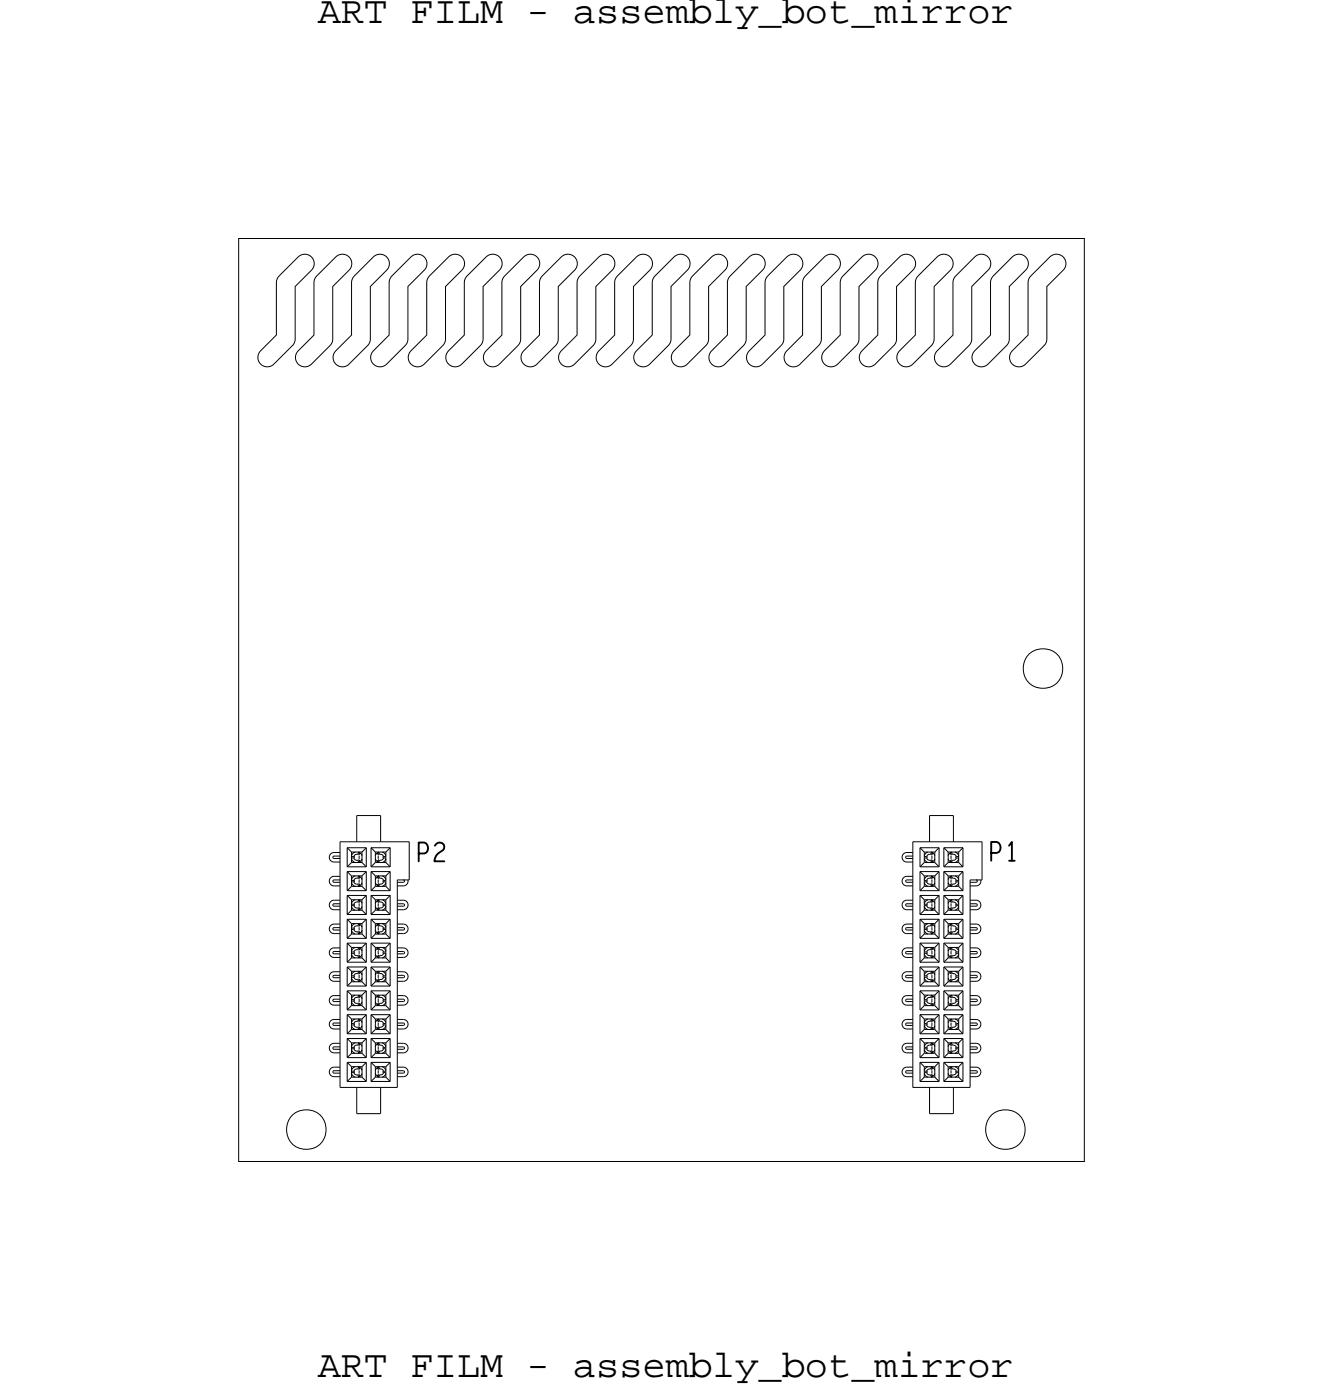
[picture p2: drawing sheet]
<svg xmlns="http://www.w3.org/2000/svg" width="70mm" height="75mm" viewBox="0 0 70 75" stroke-linecap="round" stroke-linejoin="round" font-family="sans-serif">
<defs><g id="words">
<g font-size="2.1">
<text x="16.9" y="1.2">ART FILM - assembly_bot_mirror</text>
<text x="16.9" y="73.3">ART FILM - assembly_bot_mirror</text>
</g>
</g></defs>
<!-- layer: Board Outline -->
<path d="M12.7 12.7h45v49.2h-45z" fill="none" stroke="#000" stroke-width=".05"/>
<!-- layer: Components -->
<g fill="none" stroke="#000" stroke-width=".05">
<path d="M14.9 14.7l1.1-1.1h.4l.3 .2v.3l-.1 .2-.9 1v2.9l-1.1 1.2-.4 .1-.4-.2-.1-.3 .2-.3 .8-.9v-2.8zM16.9 14.7l1.1-1.1h.4l.3 .2v.3l-.1 .2-.9 1v2.9l-1.1 1.2-.4 .1-.4-.2-.1-.3 .2-.3 .8-.9v-2.8zM18.9 14.7l1.1-1.1h.4l.3 .2v.3l-.1 .2-.9 1v2.9l-1.1 1.2-.4 .1-.4-.2-.1-.3 .2-.3 .8-.9v-2.8zM20.9 14.7l1.1-1.1h.4l.3 .2v.3l-.1 .2-.9 1v2.9l-1.1 1.2-.4 .1-.4-.2-.1-.3 .2-.3 .8-.9v-2.8zM22.9 14.7l1.1-1.1h.4l.3 .2v.3l-.1 .2-.9 1v2.9l-1.1 1.2-.4 .1-.4-.2-.1-.3 .2-.3 .8-.9v-2.8zM24.9 14.7l1.1-1.1h.4l.3 .2v.3l-.1 .2-.9 1v2.9l-1.1 1.2-.4 .1-.4-.2-.1-.3 .2-.3 .8-.9v-2.8zM26.9 14.7l1.1-1.1h.4l.3 .2v.3l-.1 .2-.9 1v2.9l-1.1 1.2-.4 .1-.4-.2-.1-.3 .2-.3 .8-.9v-2.8zM28.9 14.7l1.1-1.1h.4l.3 .2v.3l-.1 .2-.9 1v2.9l-1.1 1.2-.4 .1-.4-.2-.1-.3 .2-.3 .8-.9v-2.8zM30.9 14.7l1.1-1.1h.4l.3 .2v.3l-.1 .2-.9 1v2.9l-1.1 1.2-.4 .1-.4-.2-.1-.3 .2-.3 .8-.9v-2.8zM32.9 14.7l1.1-1.1h.4l.3 .2v.3l-.1 .2-.9 1v2.9l-1.1 1.2-.4 .1-.4-.2-.1-.3 .2-.3 .8-.9v-2.8zM34.9 14.7l1.1-1.1h.4l.3 .2v.3l-.1 .2-.9 1v2.9l-1.1 1.2-.4 .1-.4-.2-.1-.3 .2-.3 .8-.9v-2.8zM36.9 14.7l1.1-1.1h.4l.3 .2v.3l-.1 .2-.9 1v2.9l-1.1 1.2-.4 .1-.4-.2-.1-.3 .2-.3 .8-.9v-2.8z"/>
<path d="M38.9 14.7l1.1-1.1h.4l.3 .2v.3l-.1 .2-.9 1v2.9l-1.1 1.2-.4 .1-.4-.2-.1-.3 .2-.3 .8-.9v-2.8zM41.9 13.7l.2-.2 .3 .1 .3 .2v.3l-.1 .3-.9 .9v2.9l-1.2 1.2-.4 .1-.3-.2-.1-.3 .2-.3 .8-.9v-2.9zM42.9 14.7l1.1-1.1h.4l.3 .2v.3l-.1 .2-.9 1v2.9l-1.1 1.2-.4 .1-.4-.2-.1-.3 .1-.3 .9-.9v-2.8zM44.9 14.7l1.1-1.1h.4l.3 .2v.3l-.1 .2-.9 1v2.9l-1.1 1.2-.4 .1-.4-.2-.1-.3 .2-.3 .8-.9v-2.8zM46.9 14.7l1.1-1.1h.4l.3 .2v.3l-.1 .2-.9 1v2.9l-1.1 1.2-.4 .1-.4-.2-.1-.3 .2-.3 .8-.9v-2.8zM48.9 14.7l1.1-1.1h.4l.3 .2v.3l-.1 .2-.9 1v2.9l-1.1 1.2-.4 .1-.4-.2-.1-.3 .2-.3 .8-.9v-2.8zM51.9 13.7l.2-.2 .3 .1 .3 .2v.3l-.1 .3-.9 .9v2.9l-1.2 1.2-.4 .1-.3-.2-.1-.3 .2-.3 .8-.9v-2.9zM53.9 13.7l.2-.2 .3 .1 .3 .2v.3l-.1 .3-.9 .9v2.9l-1.2 1.2-.4 .1-.3-.2-.1-.3 .1-.3 .9-.9v-2.9zM55.9 13.7l.2-.2 .3 .1 .3 .2v.3l-.1 .3-.9 .9v2.9l-1.2 1.2-.4 .1-.3-.2-.1-.3 .1-.3 .9-.9v-2.9zM17.8 45.6h.3zM17.8 49.4h.3zM17.8 46.9h.3z"/>
<path d="M17.8 48.1h.3zM17.8 53.2h.3zM17.8 51.9h.3zM17.8 54.5h.3zM17.8 50.7h.3zM17.8 55.7h.3zM17.8 57h.3zM17.8 45.9h.3zM17.8 45.4h.3zM17.8 45.7h.3zM17.8 49.7h.3zM17.8 49.2h.3z"/>
<path d="M17.8 49.5h.3zM17.8 47.2h.3zM17.8 46.7h.3zM17.8 47h.3zM17.8 50.5h.3zM17.8 48.4h.3zM17.8 47.9h.3zM17.8 48.3h.3zM17.8 53.5h.3zM17.8 53h.3zM17.8 53.3h.3zM17.8 52.3h.3z"/>
<path d="M17.8 51.7h.3zM17.8 52.1h.3zM17.8 54.8h.3zM17.8 54.3h.3zM17.8 54.6h.3zM17.8 51h.3zM17.8 50.8h.3zM17.8 56.1h.3zM17.8 55.6h.3zM17.8 55.9h.3zM17.8 57.3h.3zM17.8 56.8h.3z"/>
<path d="M17.8 57.1h.3zM17.8 45.4l-.2 .1-.1 .1 .1 .2 .2 .1M17.8 45.6h-.1l.1 .1M17.8 49.2l-.2 .1-.1 .2 .1 .1 .2 .1M17.8 49.4l-.1 .1h.1M17.8 46.7h-.2l-.1 .2 .1 .2 .2 .1M17.8 46.9h-.1l.1 .1M17.8 47.9l-.2 .1-.1 .2 .1 .2h.2M17.8 48.1l-.1 .1 .1 .1M17.8 53l-.2 .1-.1 .2 .1 .1 .2 .1M17.8 53.2l-.1 .1h.1M17.8 51.7l-.2 .1-.1 .2 .1 .2 .2 .1"/>
<path d="M17.8 51.9l-.1 .1 .1 .1M17.8 54.3l-.2 .1-.1 .1 .1 .2 .2 .1M17.8 54.5h-.1l.1 .1M17.8 50.5h-.2l-.1 .2 .1 .2 .2 .1M17.8 50.7h-.1l.1 .1M17.8 55.6h-.2l-.1 .2 .1 .2 .2 .1M17.8 55.7l-.1 .1 .1 .1M17.8 56.8l-.2 .1-.1 .2 .1 .2h.2M17.8 57l-.1 .1h.1M18.1 57.9h3zM18.1 44.8v13.1zM18.1 44.8h3.7z"/>
<path d="M18.5 45.1v1.1zM18.5 46.2h1zM18.5 45.1l.2 .3zM18.5 46.2l.2-.3zM18.5 46.4l.2 .2zM18.5 47.4l.2-.2zM18.5 47.4h1zM18.5 46.4v1zM18.5 47.7v1zM18.5 48.7h1zM18.5 49v1zM18.5 50h1z"/>
<path d="M18.5 50l.2-.3zM18.5 47.7l.2 .2zM18.5 48.7l.2-.2zM18.5 50.2l.2 .3zM18.5 49l.2 .2zM18.5 50.2v1zM18.5 51.2h1zM18.5 51.5v1zM18.5 52.5h1zM18.5 52.8v1zM18.5 53.8h1zM18.5 51.2l.2-.2z"/>
<path d="M18.5 54l.2 .3zM18.5 53.8l.2-.3zM18.5 51.5l.2 .2zM18.5 52.5l.2-.2zM18.5 52.8l.2 .2zM18.5 54v1zM18.5 55h1zM18.5 55.3v1zM18.5 56.3h1zM18.5 56.6v1zM18.5 57.6h1zM18.5 56.6l.2 .2z"/>
<path d="M18.5 55l.2-.2zM18.5 57.6l.2-.2zM18.5 55.3l.2 .2zM18.5 56.3l.2-.2zM18.5 45.1h1zM18.5 46.4h1zM18.5 47.7h1zM18.5 49h1zM18.5 50.2h1zM18.5 51.5h1zM18.5 52.8h1zM18.5 54h1z"/>
<path d="M18.5 55.3h1zM18.5 56.6h1zM18.7 45.9h.6zM18.7 47.2h.6zM18.7 49.7h.6zM18.7 48.5h.6zM18.7 54.8h.6zM18.7 51h.6zM18.7 53.5h.6zM18.7 52.3h.6zM18.7 57.4h.6zM18.7 56.1h.6z"/>
<path d="M18.7 45.6h.1zM18.7 45.7h.1zM18.7 45.4h.6zM18.7 45.4v.5zM18.7 49.4h.1zM18.7 49.5h.1zM18.7 46.9h.1zM18.7 47l.1-.1zM18.7 48.1l.1 .1zM18.7 48.2h.1zM18.7 46.6h.6zM18.7 46.6v.6z"/>
<path d="M18.7 47.9h.6zM18.7 47.9v.6zM18.7 49.2v.5zM18.7 50.5h.6zM18.7 49.2h.6zM18.7 53.2h.1zM18.7 53.3h.1zM18.7 52h.1zM18.7 54.5h.1zM18.7 54.6h.1zM18.7 50.7h.1zM18.7 50.8h.1z"/>
<path d="M18.7 54.3h.6zM18.7 50.5v.5zM18.7 51.7v.6zM18.7 51.7h.6zM18.7 53h.6zM18.7 54.3v.5zM18.7 53v.5zM18.7 55.8h.1zM18.7 55.9l.1-.1zM18.7 57l.1 .1zM18.7 57.1h.1zM18.7 56.8h.6z"/>
<path d="M18.7 55.5h.6zM18.7 55.5v.6zM18.7 56.8v.6zM18.7 45.7l.2 .2M18.7 49.5l.2 .2M18.7 47l.2 .2M18.7 48.3l.2 .2M18.7 53.4l.2 .1M18.7 52.1l.2 .2M18.7 54.6l.2 .2M18.7 50.8l.2 .2M18.7 55.9l.2 .2"/>
<path d="M18.7 57.2l.2 .2M18.8 46.9l.2 .2M18.8 48.2l.2 .1M18.8 52l.2 .1M18.8 54.6l.2 .1M18.8 50.8l.2 .1M18.8 55.8l.2 .2M18.8 45.6l.1 .2h.1M18.8 49.4l.1 .2h.1M18.8 46.9v.1M18.8 53.2l.1 .2h.1M18.8 54.5v.1"/>
<path d="M18.8 50.7v.1M18.8 57l.1 .2h.1M18.9 45.4l-.2 .2M18.9 49.2l-.2 .2M18.9 46.6l-.2 .2M18.9 47.9l-.2 .2M18.9 53l-.2 .2M18.9 51.7l-.2 .2M18.9 54.3l-.2 .2M18.9 50.5l-.2 .1M18.9 55.5l-.2 .2M18.9 56.8l-.2 .2"/>
<path d="M19 43.4v1.4zM19 43.4h1.3zM19 57.9v1.4zM19 59.3h1.3zM19 45.5l-.2 .1M19 49.3l-.2 .1M19 46.8l-.2 .1M19 48l-.1 .1-.1 .1M19 53.1l-.2 .1M19 51.9h-.1l-.1 .1M19 54.4l-.2 .1M19 50.6l-.2 .1"/>
<path d="M19 55.7h-.1l-.1 .2M19 56.9l-.2 .2M19 45.8l.1 .1zM19 49.6l.1 .1zM19 47.1l.1 .1zM19 48.3l.1 .2zM19 53.4l.1 .1zM19 52.2l.1 .1zM19 54.7l.1 .1zM19 50.9l.1 .1zM19 56l.1 .1zM19 57.2l.1 .2z"/>
<path d="M19 45.8h.1M19 45.5h.1M19 49.6h.1M19 49.3h.1M19 47.1h.1M19 46.8h.1M19 48.3h.1M19 48h.1M19 53.4h.1M19 53.1h.1M19 52.2h.1M19 51.9h.1"/>
<path d="M19 54.7h.1M19 54.4h.1M19 50.9h.1M19 50.6h.1M19 56h.1M19 55.7h.1M19 57.2h.1M19 56.9h.1M19.1 45.4l.2 .2M19.1 49.2l.2 .2M19.1 46.6l.2 .2M19.1 47.9l.2 .2"/>
<path d="M19.1 53l.2 .2M19.1 51.7l.2 .2M19.1 54.3l.2 .2M19.1 50.5l.2 .1M19.1 55.5l.2 .2M19.1 56.8l.2 .2M19.1 45.4h.1M19.1 49.2h.1M19.1 46.7h.1M19.1 50.5h.1M19.1 47.9h.1M19.1 53h.1"/>
<path d="M19.1 51.7h.1M19.1 54.3h.1M19.1 55.6h.1M19.1 56.8h.1M19.1 45.9h.1M19.1 49.7h.1M19.1 47.2h.1M19.1 48.4h.1M19.1 53.5h.1M19.1 52.3h.1M19.1 54.8h.1M19.1 51h.1"/>
<path d="M19.1 56.1h.1M19.1 57.3h.1M19.1 45.8l.1 .1zM19.1 49.6l.1 .1zM19.1 47l.1 .1zM19.1 48.3l.1 .1zM19.1 53.4l.1 .1zM19.1 52.1l.1 .1zM19.1 54.7l.1 .1zM19.1 50.8l.1 .2zM19.1 55.9l.1 .1zM19.1 57.2l.1 .1z"/>
<path d="M19.1 45.4l-.1 .1zM19.1 49.2l-.1 .1zM19.1 46.6l-.1 .2zM19.1 47.9l-.1 .1zM19.1 53l-.1 .1zM19.1 51.7l-.1 .1zM19.1 54.3l-.1 .1zM19.1 50.5l-.1 .1zM19.1 55.5l-.1 .2zM19.1 56.8l-.1 .1zM19.1 45.8v.1zM19.1 45.6v.1z"/>
<path d="M19.1 45.4v.1zM19.1 49.6v.1zM19.1 49.4v.1zM19.1 49.2v.1zM19.1 47.1v.1zM19.1 46.8v.2zM19.1 46.7v.1zM19.1 48.3v.1zM19.1 48.1v.2zM19.1 47.9v.1zM19.1 53.4v.1zM19.1 53.2v.2z"/>
<path d="M19.1 53v.1zM19.1 52.2v.1zM19.1 51.9v.2zM19.1 51.7v.1zM19.1 54.7v.1zM19.1 54.5v.1zM19.1 54.3v.1zM19.1 50.9v.1zM19.1 50.6v.2zM19.1 50.5v.1zM19.1 56v.1zM19.1 55.7v.2z"/>
<path d="M19.1 55.6v.1zM19.1 57.2v.1zM19.1 57v.2zM19.1 56.8v.1zM19.2 45.4l-.1 .1zM19.2 49.2l-.1 .1zM19.2 46.7l-.1 .1zM19.2 48l-.1 .1zM19.2 53l-.1 .2zM19.2 51.8l-.1 .1zM19.2 54.3l-.1 .1zM19.2 50.5l-.1 .1z"/>
<path d="M19.2 55.6l-.1 .1zM19.2 56.9l-.1 .1zM19.3 45.4v.5zM19.3 45.9l.2 .3zM19.3 46.6v.6zM19.3 47.2l.2 .2zM19.3 49.7l.2 .3zM19.3 49.2v.5zM19.3 47.9v.6zM19.3 48.5l.2 .2zM19.3 53v.5zM19.3 53.5l.2 .3z"/>
<path d="M19.3 51l.2 .2zM19.3 50.5v.5zM19.3 51.7v.6zM19.3 52.3l.2 .2zM19.3 54.3v.5zM19.3 54.8l.2 .2zM19.3 57.4l.2 .2zM19.3 55.5v.6zM19.3 56.1l.2 .2zM19.3 56.8v.6zM19.3 45.7l-.2 .2M19.3 49.5l-.2 .2"/>
<path d="M19.3 47l-.2 .2M19.3 48.3l-.2 .2M19.3 53.4l-.2 .1M19.3 52.1l-.2 .2M19.3 54.6l-.2 .2M19.3 50.8l-.2 .2M19.3 55.9l-.2 .2M19.3 57.2l-.2 .2M19.5 45.1l-.2 .3zM19.5 46.4l-.2 .2zM19.5 47.7l-.2 .2zM19.5 49l-.2 .2z"/>
<path d="M19.5 50.2l-.2 .3zM19.5 52.8l-.2 .2zM19.5 54l-.2 .3zM19.5 51.5l-.2 .2zM19.5 56.6l-.2 .2zM19.5 55.3l-.2 .2zM19.5 45.1v1.1zM19.5 46.4v1zM19.5 47.7v1zM19.5 49v1zM19.5 50.2v1zM19.5 51.5v1z"/>
<path d="M19.5 52.8v1zM19.5 54v1zM19.5 55.3v1zM19.5 56.6v1zM19.7 46.2h1.1zM19.7 47.4h1.1zM19.7 48.7h1.1zM19.7 50h1.1zM19.7 51.2h1.1zM19.7 52.5h1.1zM19.7 53.8h1.1zM19.7 55h1.1z"/>
<path d="M19.7 56.3h1.1zM19.7 57.6h1.1zM19.7 45.1v1.1zM19.7 45.1h1.1zM19.7 46.4v1zM19.7 46.4h1.1zM19.7 47.7v1zM19.7 47.7h1.1zM19.7 49v1zM19.7 49h1.1zM19.7 50.2h1.1zM19.7 50.2v1z"/>
<path d="M19.7 51.5v1zM19.7 51.5h1.1zM19.7 52.8v1zM19.7 52.8h1.1zM19.7 54h1.1zM19.7 54v1zM19.7 55.3v1zM19.7 55.3h1.1zM19.7 56.6v1zM19.7 56.6h1.1zM19.7 45.1l.3 .3zM19.7 46.4l.3 .2z"/>
<path d="M19.7 50.2l.3 .3zM19.7 49l.3 .2zM19.7 47.7l.3 .2zM19.7 54l.3 .3zM19.7 52.8l.3 .2zM19.7 51.5l.3 .2zM19.7 56.6l.3 .2zM19.7 55.3l.3 .2zM20 45.4h.5zM20 46.6h.5zM20 47.9h.5zM20 50.5h.5z"/>
<path d="M20 49.2h.5zM20 54.3h.5zM20 51.7h.5zM20 53h.5zM20 56.8h.5zM20 55.5h.5zM20 45.9h.5zM20 45.9l-.3 .3zM20 45.4v.5zM20 47.2h.5zM20 46.6v.6zM20 47.2l-.3 .2z"/>
<path d="M20 49.7l-.3 .3zM20 49.2v.5zM20 48.5l-.3 .2zM20 47.9v.6zM20 48.5h.5zM20 49.7h.5zM20 51l-.3 .2zM20 50.5v.5zM20 53.5l-.3 .3zM20 53v.5zM20 52.3l-.3 .2zM20 51.7v.6z"/>
<path d="M20 52.3h.5zM20 54.3v.5zM20 54.8h.5zM20 53.5h.5zM20 51h.5zM20 56.1h.5zM20 56.1l-.3 .2zM20 57.4l-.3 .2zM20 56.8v.6zM20 54.8l-.3 .2zM20 57.4h.5zM20 55.5v.6z"/>
<path d="M20 45.7l.2 .2M20 47l.2 .2M20 48.3l.2 .2M20 49.5l.2 .2M20 52.1l.2 .2M20 53.4l.2 .1M20 54.6l.2 .2M20 50.8l.2 .2M20 55.9l.2 .2M20 57.2l.2 .2M20.1 45.4l.1 .1zM20.1 46.7l.1 .1z"/>
<path d="M20.1 48l.1 .1zM20.1 49.2l.1 .1zM20.1 51.8l.1 .1zM20.1 53l.1 .2zM20.1 54.3l.1 .1zM20.1 50.5l.1 .1zM20.1 55.6l.1 .1zM20.1 56.9l.1 .1zM20.1 45.9h.1M20.1 47.2h.1M20.1 48.4h.1M20.1 49.7h.1"/>
<path d="M20.1 52.3h.1M20.1 53.5h.1M20.1 54.8h.1M20.1 51h.1M20.1 56.1h.1M20.1 57.3h.1M20.1 45.4h.1M20.1 46.7h.1M20.1 47.9h.1M20.1 49.2h.1M20.1 50.5h.1M20.1 51.7h.1"/>
<path d="M20.1 53h.1M20.1 54.3h.1M20.1 55.6h.1M20.1 56.8h.1M20.1 45.4v.1zM20.1 45.6v.1zM20.1 45.8v.1zM20.1 46.7v.1zM20.1 46.8v.2zM20.1 47.1v.1zM20.1 47.9v.1zM20.1 48.1v.2z"/>
<path d="M20.1 48.3v.1zM20.1 49.2v.1zM20.1 49.4v.1zM20.1 49.6v.1zM20.1 51.7v.1zM20.1 51.9v.2zM20.1 52.2v.1zM20.1 53v.1zM20.1 53.2v.2zM20.1 53.4v.1zM20.1 54.3v.1zM20.1 54.5v.1z"/>
<path d="M20.1 54.7v.1zM20.1 50.5v.1zM20.1 50.6v.2zM20.1 50.9v.1zM20.1 55.6v.1zM20.1 55.7v.2zM20.1 56v.1zM20.1 56.8v.1zM20.1 57v.2zM20.1 57.2v.1zM20.2 45.9h.1M20.2 47.2h.1"/>
<path d="M20.2 48.4h.1M20.2 49.7h.1M20.2 52.3h.1M20.2 53.5h.1M20.2 54.8h.1M20.2 51h.1M20.2 56.1h.1M20.2 57.3h.1M20.2 45.4v.1zM20.2 46.6v.2zM20.2 47.9v.1zM20.2 49.2v.1z"/>
<path d="M20.2 51.7v.1zM20.2 53v.1zM20.2 54.3v.1zM20.2 50.5v.1zM20.2 55.5v.2zM20.2 56.8v.1zM20.2 45.8l-.1 .1zM20.2 47l-.1 .1zM20.2 48.3l-.1 .1zM20.2 49.6l-.1 .1zM20.2 52.1l-.1 .1zM20.2 53.4l-.1 .1z"/>
<path d="M20.2 54.7l-.1 .1zM20.2 50.8l-.1 .2zM20.2 55.9l-.1 .1zM20.2 57.2l-.1 .1zM20.2 45.4l-.2 .2M20.2 46.6l-.2 .2M20.2 47.9l-.2 .2M20.2 49.2l-.2 .2M20.2 51.7l-.2 .2M20.2 53l-.2 .2M20.2 54.3l-.2 .2M20.2 50.5l-.2 .1"/>
<path d="M20.2 55.5l-.2 .2M20.2 56.8l-.2 .2M20.2 45.8v.1zM20.2 47.1v.1zM20.2 48.3v.2zM20.2 49.6v.1zM20.2 52.2v.1zM20.2 53.4v.1zM20.2 54.7v.1zM20.2 50.9v.1zM20.2 56v.1zM20.2 57.2v.2z"/>
<path d="M20.2 45.5h.1M20.2 45.8h.1M20.2 46.8h.1M20.2 47.1h.1M20.2 48h.1M20.2 48.3h.1M20.2 49.3h.1M20.2 49.6h.1M20.2 51.8h.1M20.2 52.2h.1M20.2 53.1h.1M20.2 53.4h.1"/>
<path d="M20.2 54.4h.1M20.2 54.7h.1M20.2 50.6h.1M20.2 50.9h.1M20.2 55.7h.1M20.2 56h.1M20.2 56.9h.1M20.2 57.2h.1M20.2 45.5l.2 .1M20.2 46.8l.2 .1M20.2 48l.2 .1v.1M20.2 49.3l.2 .1"/>
<path d="M20.2 51.9h.2v.1M20.2 53.1l.2 .1M20.2 54.4l.2 .1M20.2 50.6l.2 .1M20.2 55.7h.2v.2M20.2 56.9l.2 .2M20.3 43.4v1.4zM20.3 57.9v1.4zM20.3 45.4l.2 .2M20.3 46.6l.2 .2M20.3 47.9l.2 .2M20.3 49.2l.2 .2"/>
<path d="M20.3 51.7l.2 .2M20.3 53l.2 .2M20.3 54.3l.2 .2M20.3 50.5l.2 .1M20.3 55.5l.2 .2M20.3 56.8l.2 .2M20.4 45.6v.2h-.2M20.4 46.9v.1M20.4 49.4v.2h-.2M20.4 53.2v.2h-.2M20.4 54.5v.1M20.4 50.7v.1"/>
<path d="M20.4 57v.2h-.2M20.4 46.9l-.2 .2M20.4 48.2l-.2 .1M20.4 52l-.2 .1M20.4 54.6l-.2 .1M20.4 50.8l-.2 .1M20.4 55.8l-.2 .2M20.4 45.7h.1zM20.4 45.6h.1zM20.4 46.9l.1 .1zM20.4 46.9h.1zM20.4 48.2h.1z"/>
<path d="M20.4 48.2l.1-.1zM20.4 49.5h.1zM20.4 49.4h.1zM20.4 52h.1zM20.4 53.3h.1zM20.4 53.2h.1zM20.4 54.6h.1zM20.4 54.5h.1zM20.4 50.8h.1zM20.4 50.7h.1zM20.4 55.8l.1 .1zM20.4 55.8h.1z"/>
<path d="M20.4 57.1h.1zM20.4 57.1l.1-.1zM20.5 45.4v.5zM20.5 46.6v.6zM20.5 47.9v.6zM20.5 49.2v.5zM20.5 51.7v.6zM20.5 53v.5zM20.5 54.3v.5zM20.5 50.5v.5zM20.5 56.8v.6zM20.5 55.5v.6z"/>
<path d="M20.5 45.9l.3 .3zM20.5 47.2l.3 .2zM20.5 48.5l.3 .2zM20.5 49.7l.3 .3zM20.5 52.3l.3 .2zM20.5 53.5l.3 .3zM20.5 51l.3 .2zM20.5 56.1l.3 .2zM20.5 57.4l.3 .2zM20.5 54.8l.3 .2zM20.5 45.7l-.2 .2M20.5 47l-.2 .2"/>
<path d="M20.5 48.3l-.2 .2M20.5 49.5l-.2 .2M20.5 52.1l-.2 .2M20.5 53.4l-.2 .1M20.5 54.6l-.2 .2M20.5 50.8l-.2 .2M20.5 55.9l-.2 .2M20.5 57.2l-.2 .2M20.8 45.1v1.1zM20.8 45.1l-.3 .3zM20.8 46.4v1zM20.8 47.7v1z"/>
<path d="M20.8 49v1zM20.8 46.4l-.3 .2zM20.8 47.7l-.3 .2zM20.8 50.2l-.3 .3zM20.8 49l-.3 .2zM20.8 50.2v1zM20.8 51.5v1zM20.8 52.8v1zM20.8 54l-.3 .3zM20.8 51.5l-.3 .2zM20.8 52.8l-.3 .2zM20.8 54v1z"/>
<path d="M20.8 55.3v1zM20.8 56.6v1zM20.8 56.6l-.3 .2zM20.8 55.3l-.3 .2zM21.1 46.9v11zM21.1 47h.4zM21.1 48.3h.4zM21.1 49.5h.4zM21.1 52.1h.4zM21.1 53.3h.4zM21.1 54.6h.4zM21.1 50.8h.4z"/>
<path d="M21.1 55.9h.4zM21.1 57.1h.4zM21.1 46.9h.7zM21.1 47.2h.4zM21.1 47.9h.4zM21.1 48.4h.4zM21.1 48.1h.4zM21.1 49.2h.4zM21.1 49.7h.4zM21.1 49.4h.4zM21.1 50.5h.4zM21.1 51.7h.4z"/>
<path d="M21.1 52.3h.4zM21.1 51.9h.4zM21.1 53h.4zM21.1 53.5h.4zM21.1 53.2h.4zM21.1 54.3h.4zM21.1 54.8h.4zM21.1 54.5h.4zM21.1 51h.4zM21.1 50.7h.4zM21.1 55.6h.4zM21.1 56.1h.4z"/>
<path d="M21.1 55.7h.4zM21.1 56.8h.4zM21.1 57.3h.4zM21.1 57h.4zM21.5 46.9v.1M21.5 47.9l.1 .1 .1 .2-.1 .2h-.1M21.5 48.1v.1v.1M21.5 49.2l.1 .1 .1 .2-.1 .1-.1 .1M21.5 49.4v.1M21.5 51.7l.1 .1 .1 .2-.1 .2-.1 .1M21.5 51.9v.1v.1M21.5 53l.1 .1 .1 .2-.1 .1-.1 .1"/>
<path d="M21.5 53.2v.1M21.5 54.3l.1 .1 .1 .1-.1 .2-.1 .1M21.5 54.5v.1M21.5 50.5h.1l.1 .2-.1 .2-.1 .1M21.5 50.7v.1M21.5 55.6h.1l.1 .2-.1 .2-.1 .1M21.5 55.7v.1v.1M21.5 56.8l.1 .1 .1 .2-.1 .2h-.1M21.5 57v.1M21.7 46.9v.2l-.2 .1M21.8 44.8v2.1zM48.3 45.6h.3z"/>
<path d="M48.3 49.4h.3zM48.3 46.9h.3zM48.3 48.1h.3zM48.3 53.2h.3zM48.3 51.9h.3zM48.3 54.5h.3zM48.3 50.7h.3zM48.3 55.7h.3zM48.3 57h.3zM48.3 45.9h.3zM48.3 45.4h.3zM48.3 45.7h.3z"/>
<path d="M48.3 49.7h.3zM48.3 49.2h.3zM48.3 49.5h.3zM48.3 47.2h.3zM48.3 46.7h.3zM48.3 47h.3zM48.3 50.5h.3zM48.3 48.4h.3zM48.3 47.9h.3zM48.3 48.3h.3zM48.3 53.5h.3zM48.3 53h.3z"/>
<path d="M48.3 53.3h.3zM48.3 52.3h.3zM48.3 51.7h.3zM48.3 52.1h.3zM48.3 54.8h.3zM48.3 54.3h.3zM48.3 54.6h.3zM48.3 51h.3zM48.3 50.8h.3zM48.3 56.1h.3zM48.3 55.6h.3zM48.3 55.9h.3z"/>
<path d="M48.3 57.3h.3zM48.3 56.8h.3zM48.3 57.1h.3zM48.3 45.4l-.2 .1-.1 .1 .1 .2 .2 .1M48.3 45.6h-.1l.1 .1M48.3 49.2l-.2 .1-.1 .2 .1 .1 .2 .1M48.3 49.4l-.1 .1h.1M48.3 46.7h-.2l-.1 .2 .1 .2 .2 .1M48.3 46.9h-.1l.1 .1M48.3 47.9l-.2 .1-.1 .2 .1 .2h.2M48.3 48.1l-.1 .1 .1 .1M48.3 53l-.2 .1-.1 .2 .1 .1 .2 .1"/>
<path d="M48.3 53.2l-.1 .1h.1M48.3 51.7l-.2 .1-.1 .2 .1 .2 .2 .1M48.3 51.9l-.1 .1 .1 .1M48.3 54.3l-.2 .1-.1 .1 .1 .2 .2 .1M48.3 54.5h-.1l.1 .1M48.3 50.5h-.2l-.1 .2 .1 .2 .2 .1M48.3 50.7h-.1l.1 .1M48.3 55.6h-.2l-.1 .2 .1 .2 .2 .1M48.3 55.7l-.1 .1 .1 .1M48.3 56.8l-.2 .1-.1 .2 .1 .2h.2M48.3 57l-.1 .1h.1M48.6 57.9h3z"/>
<path d="M48.6 44.8v13.1zM48.6 44.8h3.7zM49 45.1v1.1zM49 46.2h1zM49 45.1l.2 .3zM49 46.2l.2-.3zM49 46.4l.2 .2zM49 47.4l.2-.2zM49 47.4h1zM49 46.4v1zM49 47.7v1zM49 48.7h1z"/>
<path d="M49 49v1zM49 50h1zM49 50l.2-.3zM49 47.7l.2 .2zM49 48.7l.2-.2zM49 50.2l.2 .3zM49 49l.2 .2zM49 50.2v1zM49 51.2h1zM49 51.5v1zM49 52.5h1zM49 52.8v1z"/>
<path d="M49 53.8h1zM49 51.2l.2-.2zM49 54l.2 .3zM49 53.8l.2-.3zM49 51.5l.2 .2zM49 52.5l.2-.2zM49 52.8l.2 .2zM49 54v1zM49 55h1zM49 55.3v1zM49 56.3h1zM49 56.6v1z"/>
<path d="M49 57.6h1zM49 56.6l.2 .2zM49 55l.2-.2zM49 57.6l.2-.2zM49 55.3l.2 .2zM49 56.3l.2-.2zM49 45.1h1zM49 46.4h1zM49 47.7h1zM49 49h1zM49 50.2h1zM49 51.5h1z"/>
<path d="M49 52.8h1zM49 54h1zM49 55.3h1zM49 56.6h1zM49.2 45.9h.5zM49.2 47.2h.5zM49.2 49.7h.5zM49.2 48.5h.5zM49.2 54.8h.5zM49.2 51h.5zM49.2 53.5h.5zM49.2 52.3h.5z"/>
<path d="M49.2 57.4h.5zM49.2 56.1h.5zM49.2 45.6h.1zM49.2 45.7h.1zM49.2 45.4h.5zM49.2 45.4v.5zM49.2 49.4h.1zM49.2 49.5h.1zM49.2 46.9h.1zM49.2 47l.1-.1zM49.2 48.1l.1 .1zM49.2 48.2h.1z"/>
<path d="M49.2 46.6h.5zM49.2 46.6v.6zM49.2 47.9h.5zM49.2 47.9v.6zM49.2 49.2v.5zM49.2 50.5h.5zM49.2 49.2h.5zM49.2 53.2h.1zM49.2 53.3h.1zM49.2 52h.1zM49.2 54.5h.1zM49.2 54.6h.1z"/>
<path d="M49.2 50.7h.1zM49.2 50.8h.1zM49.2 54.3h.5zM49.2 50.5v.5zM49.2 51.7v.6zM49.2 51.7h.5zM49.2 53h.5zM49.2 54.3v.5zM49.2 53v.5zM49.2 55.8h.1zM49.2 55.9l.1-.1zM49.2 57l.1 .1z"/>
<path d="M49.2 57.1h.1zM49.2 56.8h.5zM49.2 55.5h.5zM49.2 55.5v.6zM49.2 56.8v.6zM49.2 45.7l.2 .2M49.2 49.5l.2 .2M49.2 47l.2 .2M49.2 48.3l.2 .2M49.2 53.4l.2 .1M49.2 52.1l.2 .2M49.2 54.6l.2 .2"/>
<path d="M49.2 50.8l.2 .2M49.2 55.9l.2 .2M49.2 57.2l.2 .2M49.3 46.9l.2 .2M49.3 48.2l.2 .1M49.3 52l.2 .1M49.3 54.6l.2 .1M49.3 50.8l.2 .1M49.3 55.8l.2 .2M49.3 45.6v.2h.2M49.3 49.4v.2h.2M49.3 46.9v.1"/>
<path d="M49.3 53.2v.2h.2M49.3 54.5v.1M49.3 50.7v.1M49.3 57v.2h.2M49.4 45.4l-.2 .2M49.4 49.2l-.2 .2M49.4 46.6l-.2 .2M49.4 47.9l-.2 .2M49.4 53l-.2 .2M49.4 51.7l-.2 .2M49.4 54.3l-.2 .2M49.4 50.5l-.2 .1"/>
<path d="M49.4 55.5l-.2 .2M49.4 56.8l-.2 .2M49.5 43.4v1.4zM49.5 43.4h1.2zM49.5 57.9v1.4zM49.5 59.3h1.2zM49.5 45.5l-.2 .1M49.5 49.3l-.2 .1M49.5 46.8l-.2 .1M49.5 48l-.1 .1-.1 .1M49.5 53.1l-.2 .1M49.5 51.9h-.1l-.1 .1"/>
<path d="M49.5 54.4l-.2 .1M49.5 50.6l-.2 .1M49.5 55.7h-.1l-.1 .2M49.5 56.9l-.2 .2M49.5 45.8l.1 .1zM49.5 49.6l.1 .1zM49.5 47.1l.1 .1zM49.5 48.3l.1 .2zM49.5 53.4l.1 .1zM49.5 52.2l.1 .1zM49.5 54.7l.1 .1zM49.5 50.9l.1 .1z"/>
<path d="M49.5 56l.1 .1zM49.5 57.2l.1 .2zM49.5 45.8h.1M49.5 45.5h.1M49.5 49.6h.1M49.5 49.3h.1M49.5 47.1h.1M49.5 46.8h.1M49.5 48.3h.1M49.5 48h.1M49.5 53.4h.1M49.5 53.1h.1"/>
<path d="M49.5 52.2h.1M49.5 51.9h.1M49.5 54.7h.1M49.5 54.4h.1M49.5 50.9h.1M49.5 50.6h.1M49.5 56h.1M49.5 55.7h.1M49.5 57.2h.1M49.5 56.9h.1M49.5 45.4l.2 .2M49.5 49.2l.2 .2"/>
<path d="M49.5 46.6l.2 .2M49.5 47.9l.2 .2M49.5 53l.2 .2M49.5 51.7l.2 .2M49.5 54.3l.2 .2M49.5 50.5l.2 .1M49.5 55.5l.2 .2M49.5 56.8l.2 .2M49.6 45.4h.1M49.6 49.2h.1M49.6 46.7h.1M49.6 50.5h.1"/>
<path d="M49.6 47.9h.1M49.6 53h.1M49.6 51.7h.1M49.6 54.3h.1M49.6 55.6h.1M49.6 56.8h.1M49.6 45.9h.1M49.6 49.7h.1M49.6 47.2h.1M49.6 48.4h.1M49.6 53.5h.1M49.6 52.3h.1"/>
<path d="M49.6 54.8h.1M49.6 51h.1M49.6 56.1h.1M49.6 57.3h.1M49.6 45.8l.1 .1zM49.6 49.6l.1 .1zM49.6 47l.1 .1zM49.6 48.3l.1 .1zM49.6 53.4l.1 .1zM49.6 52.1l.1 .1zM49.6 54.7l.1 .1zM49.6 50.8l.1 .2z"/>
<path d="M49.6 55.9l.1 .1zM49.6 57.2l.1 .1zM49.6 45.4l-.1 .1zM49.6 49.2l-.1 .1zM49.6 46.6l-.1 .2zM49.6 47.9l-.1 .1zM49.6 53l-.1 .1zM49.6 51.7l-.1 .1zM49.6 54.3l-.1 .1zM49.6 50.5l-.1 .1zM49.6 55.5l-.1 .2zM49.6 56.8l-.1 .1z"/>
<path d="M49.6 45.8v.1zM49.6 45.6v.1zM49.6 45.4v.1zM49.6 49.6v.1zM49.6 49.4v.1zM49.6 49.2v.1zM49.6 47.1v.1zM49.6 46.8v.2zM49.6 46.7v.1zM49.6 48.3v.1zM49.6 48.1v.2zM49.6 47.9v.1z"/>
<path d="M49.6 53.4v.1zM49.6 53.2v.2zM49.6 53v.1zM49.6 52.2v.1zM49.6 51.9v.2zM49.6 51.7v.1zM49.6 54.7v.1zM49.6 54.5v.1zM49.6 54.3v.1zM49.6 50.9v.1zM49.6 50.6v.2zM49.6 50.5v.1z"/>
<path d="M49.6 56v.1zM49.6 55.7v.2zM49.6 55.6v.1zM49.6 57.2v.1zM49.6 57v.2zM49.6 56.8v.1zM49.7 45.4l-.1 .1zM49.7 49.2l-.1 .1zM49.7 46.7l-.1 .1zM49.7 48l-.1 .1zM49.7 53l-.1 .2zM49.7 51.8l-.1 .1z"/>
<path d="M49.7 54.3l-.1 .1zM49.7 50.5l-.1 .1zM49.7 55.6l-.1 .1zM49.7 56.9l-.1 .1zM49.7 45.4v.5zM49.7 45.9l.3 .3zM49.7 46.6v.6zM49.7 47.2l.3 .2zM49.7 49.7l.3 .3zM49.7 49.2v.5zM49.7 47.9v.6zM49.7 48.5l.3 .2z"/>
<path d="M49.7 53v.5zM49.7 53.5l.3 .3zM49.7 51l.3 .2zM49.7 50.5v.5zM49.7 51.7v.6zM49.7 52.3l.3 .2zM49.7 54.3v.5zM49.7 54.8l.3 .2zM49.7 57.4l.3 .2zM49.7 55.5v.6zM49.7 56.1l.3 .2zM49.7 56.8v.6z"/>
<path d="M49.7 45.7l-.2 .2M49.7 49.5l-.2 .2M49.7 47l-.2 .2M49.7 48.3l-.2 .2M49.7 53.4l-.2 .1M49.7 52.1l-.2 .2M49.7 54.6l-.2 .2M49.7 50.8l-.2 .2M49.7 55.9l-.2 .2M49.7 57.2l-.2 .2M50 45.1l-.3 .3zM50 46.4l-.3 .2z"/>
<path d="M50 47.7l-.3 .2zM50 49l-.3 .2zM50 50.2l-.3 .3zM50 52.8l-.3 .2zM50 54l-.3 .3zM50 51.5l-.3 .2zM50 56.6l-.3 .2zM50 55.3l-.3 .2zM50 45.1v1.1zM50 46.4v1zM50 47.7v1zM50 49v1z"/>
<path d="M50 50.2v1zM50 51.5v1zM50 52.8v1zM50 54v1zM50 55.3v1zM50 56.6v1zM50.2 45.1v1.1zM50.2 45.1h1zM50.2 46.4v1zM50.2 46.4h1zM50.2 47.7v1zM50.2 47.7h1z"/>
<path d="M50.2 49v1zM50.2 49h1zM50.2 50.2h1zM50.2 50.2v1zM50.2 51.5v1zM50.2 51.5h1zM50.2 52.8v1zM50.2 52.8h1zM50.2 54h1zM50.2 54v1zM50.2 55.3v1zM50.2 55.3h1z"/>
<path d="M50.2 56.6v1zM50.2 56.6h1zM50.2 46.2h1zM50.2 47.4h1zM50.2 48.7h1zM50.2 50h1zM50.2 51.2h1zM50.2 52.5h1zM50.2 53.8h1zM50.2 55h1zM50.2 56.3h1zM50.2 57.6h1z"/>
<path d="M50.2 45.1l.3 .3zM50.2 46.4l.3 .2zM50.2 50.2l.3 .3zM50.2 49l.3 .2zM50.2 47.7l.3 .2zM50.2 54l.3 .3zM50.2 52.8l.3 .2zM50.2 51.5l.3 .2zM50.2 56.6l.3 .2zM50.2 55.3l.3 .2zM50.5 45.4h.5zM50.5 46.6h.5z"/>
<path d="M50.5 47.9h.5zM50.5 50.5h.5zM50.5 49.2h.5zM50.5 54.3h.5zM50.5 51.7h.5zM50.5 53h.5zM50.5 56.8h.5zM50.5 55.5h.5zM50.5 45.9h.5zM50.5 45.9l-.3 .3zM50.5 45.4v.5zM50.5 47.2h.5z"/>
<path d="M50.5 46.6v.6zM50.5 47.2l-.3 .2zM50.5 49.7l-.3 .3zM50.5 49.2v.5zM50.5 48.5l-.3 .2zM50.5 47.9v.6zM50.5 48.5h.5zM50.5 49.7h.5zM50.5 51l-.3 .2zM50.5 50.5v.5zM50.5 53.5l-.3 .3zM50.5 53v.5z"/>
<path d="M50.5 52.3l-.3 .2zM50.5 51.7v.6zM50.5 52.3h.5zM50.5 54.3v.5zM50.5 54.8h.5zM50.5 53.5h.5zM50.5 51h.5zM50.5 56.1h.5zM50.5 56.1l-.3 .2zM50.5 57.4l-.3 .2zM50.5 56.8v.6zM50.5 54.8l-.3 .2z"/>
<path d="M50.5 57.4h.5zM50.5 55.5v.6zM50.5 45.7l.1 .2M50.5 47l.1 .2M50.5 48.3l.1 .2M50.5 49.5l.1 .2M50.5 52.1l.1 .2M50.5 53.4l.1 .1M50.5 54.6l.1 .2M50.5 50.8l.1 .2M50.5 55.9l.1 .2M50.5 57.2l.1 .2"/>
<path d="M50.5 45.4l.1 .1zM50.5 46.7l.1 .1zM50.5 48l.1 .1zM50.5 49.2l.1 .1zM50.5 51.8l.1 .1zM50.5 53l.1 .2zM50.5 54.3l.1 .1zM50.5 50.5l.1 .1zM50.5 55.6l.1 .1zM50.5 56.9l.1 .1zM50.6 45.9h.1M50.6 47.2h.1"/>
<path d="M50.6 48.4h.1M50.6 49.7h.1M50.6 52.3h.1M50.6 53.5h.1M50.6 54.8h.1M50.6 51h.1M50.6 56.1h.1M50.6 57.3h.1M50.6 45.4h.1M50.6 46.7h.1M50.6 47.9h.1M50.6 49.2h.1"/>
<path d="M50.6 50.5h.1M50.6 51.7h.1M50.6 53h.1M50.6 54.3h.1M50.6 55.6h.1M50.6 56.8h.1M50.6 45.4v.1zM50.6 45.6v.1zM50.6 45.8v.1zM50.6 46.7v.1zM50.6 46.8v.2zM50.6 47.1v.1z"/>
<path d="M50.6 47.9v.1zM50.6 48.1v.2zM50.6 48.3v.1zM50.6 49.2v.1zM50.6 49.4v.1zM50.6 49.6v.1zM50.6 51.7v.1zM50.6 51.9v.2zM50.6 52.2v.1zM50.6 53v.1zM50.6 53.2v.2zM50.6 53.4v.1z"/>
<path d="M50.6 54.3v.1zM50.6 54.5v.1zM50.6 54.7v.1zM50.6 50.5v.1zM50.6 50.6v.2zM50.6 50.9v.1zM50.6 55.6v.1zM50.6 55.7v.2zM50.6 56v.1zM50.6 56.8v.1zM50.6 57v.2zM50.6 57.2v.1z"/>
<path d="M50.6 45.4l.1 .1zM50.6 46.6l.1 .2zM50.6 47.9l.1 .1zM50.6 49.2l.1 .1zM50.6 51.7l.1 .1zM50.6 53l.1 .1zM50.6 54.3l.1 .1zM50.6 50.5l.1 .1zM50.6 55.5l.1 .2zM50.6 56.8l.1 .1zM50.6 45.8l-.1 .1zM50.6 47l-.1 .1z"/>
<path d="M50.6 48.3l-.1 .1zM50.6 49.6l-.1 .1zM50.6 52.1l-.1 .1zM50.6 53.4l-.1 .1zM50.6 54.7l-.1 .1zM50.6 50.8l-.1 .2zM50.6 55.9l-.1 .1zM50.6 57.2l-.1 .1zM50.6 45.4l-.1 .2M50.6 46.6l-.1 .2M50.6 47.9l-.1 .2M50.6 49.2l-.1 .2"/>
<path d="M50.6 51.7l-.1 .2M50.6 53l-.1 .2M50.6 54.3l-.1 .2M50.6 50.5l-.1 .1M50.6 55.5l-.1 .2M50.6 56.8l-.1 .2M50.7 45.8l-.1 .1zM50.7 47.1l-.1 .1zM50.7 48.3l-.1 .2zM50.7 49.6l-.1 .1zM50.7 52.2l-.1 .1zM50.7 53.4l-.1 .1z"/>
<path d="M50.7 54.7l-.1 .1zM50.7 50.9l-.1 .1zM50.7 56l-.1 .1zM50.7 57.2l-.1 .2zM50.7 45.5h.1M50.7 45.8h.1M50.7 46.8h.1M50.7 47.1h.1M50.7 48h.1M50.7 48.3h.1M50.7 49.3h.1M50.7 49.6h.1"/>
<path d="M50.7 51.8h.1M50.7 52.2h.1M50.7 53.1h.1M50.7 53.4h.1M50.7 54.4h.1M50.7 54.7h.1M50.7 50.6h.1M50.7 50.9h.1M50.7 55.7h.1M50.7 56h.1M50.7 56.9h.1M50.7 57.2h.1"/>
<path d="M50.7 45.5l.2 .1M50.7 46.8l.2 .1M50.7 48l.1 .1 .1 .1M50.7 49.3l.2 .1M50.7 51.9h.1l.1 .1M50.7 53.1l.2 .1M50.7 54.4l.2 .1M50.7 50.6l.2 .1M50.7 55.7h.1l.1 .2M50.7 56.9l.2 .2M50.7 43.4v1.4zM50.7 57.9v1.4z"/>
<path d="M50.8 45.4l.2 .2M50.8 46.6l.2 .2M50.8 47.9l.2 .2M50.8 49.2l.2 .2M50.8 51.7l.2 .2M50.8 53l.2 .2M50.8 54.3l.2 .2M50.8 50.5l.2 .1M50.8 55.5l.2 .2M50.8 56.8l.2 .2M50.9 45.6l-.1 .2h-.1M50.9 46.9v.1"/>
<path d="M50.9 49.4l-.1 .2h-.1M50.9 53.2l-.1 .2h-.1M50.9 54.5v.1M50.9 50.7v.1M50.9 57l-.1 .2h-.1M50.9 46.9l-.2 .2M50.9 48.2l-.2 .1M50.9 52l-.2 .1M50.9 54.6l-.2 .1M50.9 50.8l-.2 .1M50.9 55.8l-.2 .2M50.9 45.7h.1z"/>
<path d="M50.9 45.6h.1zM50.9 46.9l.1 .1zM50.9 46.9h.1zM50.9 48.2h.1zM50.9 48.2l.1-.1zM50.9 49.5h.1zM50.9 49.4h.1zM50.9 52h.1zM50.9 53.3h.1zM50.9 53.2h.1zM50.9 54.6h.1zM50.9 54.5h.1z"/>
<path d="M50.9 50.8h.1zM50.9 50.7h.1zM50.9 55.8l.1 .1zM50.9 55.8h.1zM50.9 57.1h.1zM50.9 57.1l.1-.1zM51 45.4v.5zM51 46.6v.6zM51 47.9v.6zM51 49.2v.5zM51 51.7v.6zM51 53v.5z"/>
<path d="M51 54.3v.5zM51 50.5v.5zM51 56.8v.6zM51 55.5v.6zM51 45.9l.2 .3zM51 47.2l.2 .2zM51 48.5l.2 .2zM51 49.7l.2 .3zM51 52.3l.2 .2zM51 53.5l.2 .3zM51 51l.2 .2zM51 56.1l.2 .2z"/>
<path d="M51 57.4l.2 .2zM51 54.8l.2 .2zM51 45.7l-.2 .2M51 47l-.2 .2M51 48.3l-.2 .2M51 49.5l-.2 .2M51 52.1l-.2 .2M51 53.4l-.2 .1M51 54.6l-.2 .2M51 50.8l-.2 .2M51 55.9l-.2 .2M51 57.2l-.2 .2"/>
<path d="M51.2 45.1v1.1zM51.2 45.1l-.2 .3zM51.2 46.4v1zM51.2 47.7v1zM51.2 49v1zM51.2 46.4l-.2 .2zM51.2 47.7l-.2 .2zM51.2 50.2l-.2 .3zM51.2 49l-.2 .2zM51.2 50.2v1zM51.2 51.5v1zM51.2 52.8v1z"/>
<path d="M51.2 54l-.2 .3zM51.2 51.5l-.2 .2zM51.2 52.8l-.2 .2zM51.2 54v1zM51.2 55.3v1zM51.2 56.6v1zM51.2 56.6l-.2 .2zM51.2 55.3l-.2 .2zM51.6 46.9h.7zM51.6 47h.3zM51.6 48.3h.3zM51.6 49.5h.3z"/>
<path d="M51.6 52.1h.3zM51.6 53.3h.3zM51.6 54.6h.3zM51.6 50.8h.3zM51.6 55.9h.3zM51.6 57.1h.3zM51.6 46.9v11zM51.6 47.2h.3zM51.6 47.9h.3zM51.6 48.4h.3zM51.6 48.1h.3zM51.6 49.2h.3z"/>
<path d="M51.6 49.7h.3zM51.6 49.4h.3zM51.6 50.5h.3zM51.6 51.7h.3zM51.6 52.3h.3zM51.6 51.9h.3zM51.6 53h.3zM51.6 53.5h.3zM51.6 53.2h.3zM51.6 54.3h.3zM51.6 54.8h.3zM51.6 54.5h.3z"/>
<path d="M51.6 51h.3zM51.6 50.7h.3zM51.6 55.6h.3zM51.6 56.1h.3zM51.6 55.7h.3zM51.6 56.8h.3zM51.6 57.3h.3zM51.6 57h.3zM51.9 46.9h.1l-.1 .1M51.9 47.9l.2 .1 .1 .2-.1 .2h-.2M51.9 48.1l.1 .1-.1 .1M51.9 49.2l.2 .1 .1 .2-.1 .1-.2 .1"/>
<path d="M51.9 49.4l.1 .1h-.1M51.9 51.7l.2 .1 .1 .2-.1 .2-.2 .1M51.9 51.9l.1 .1-.1 .1M51.9 53l.2 .1 .1 .2-.1 .1-.2 .1M51.9 53.2l.1 .1h-.1M51.9 54.3l.2 .1 .1 .1-.1 .2-.2 .1M51.9 54.5h.1l-.1 .1M51.9 50.5h.2l.1 .2-.1 .2-.2 .1M51.9 50.7h.1l-.1 .1M51.9 55.6h.2l.1 .2-.1 .2-.2 .1M51.9 55.7l.1 .1-.1 .1M51.9 56.8l.2 .1 .1 .2-.1 .2h-.2"/>
<path d="M51.9 57l.1 .1h-.1M52.2 46.9l-.1 .2-.2 .1M52.3 44.8v2.1z"/>
<circle cx="55.5" cy="35.6" r="1.06"/>
<circle cx="16.3" cy="60.2" r="1.06"/>
<circle cx="53.5" cy="60.2" r="1.06"/>
</g>
<!-- layer: Text -->
<path d="M22.3 45.4h.3a.31 .31 0 0 0 .2-.2 .31 .31 0 0 0-.2-.3h-.3v1M23.1 45a.25 .25 0 0 1 .4-.1 .25 .25 0 0 1 .1 .4 .67 .67 0 0 0-.5 .6h.5M52.7 45.4h.3a.31 .31 0 0 0 .2-.3 .31 .31 0 0 0-.2-.3h-.3v1M53.7 45.8h.3M53.7 45l.1-.2v1" fill="none" stroke="#000" stroke-width=".1"/>
<use href="#words"/>
</svg>
